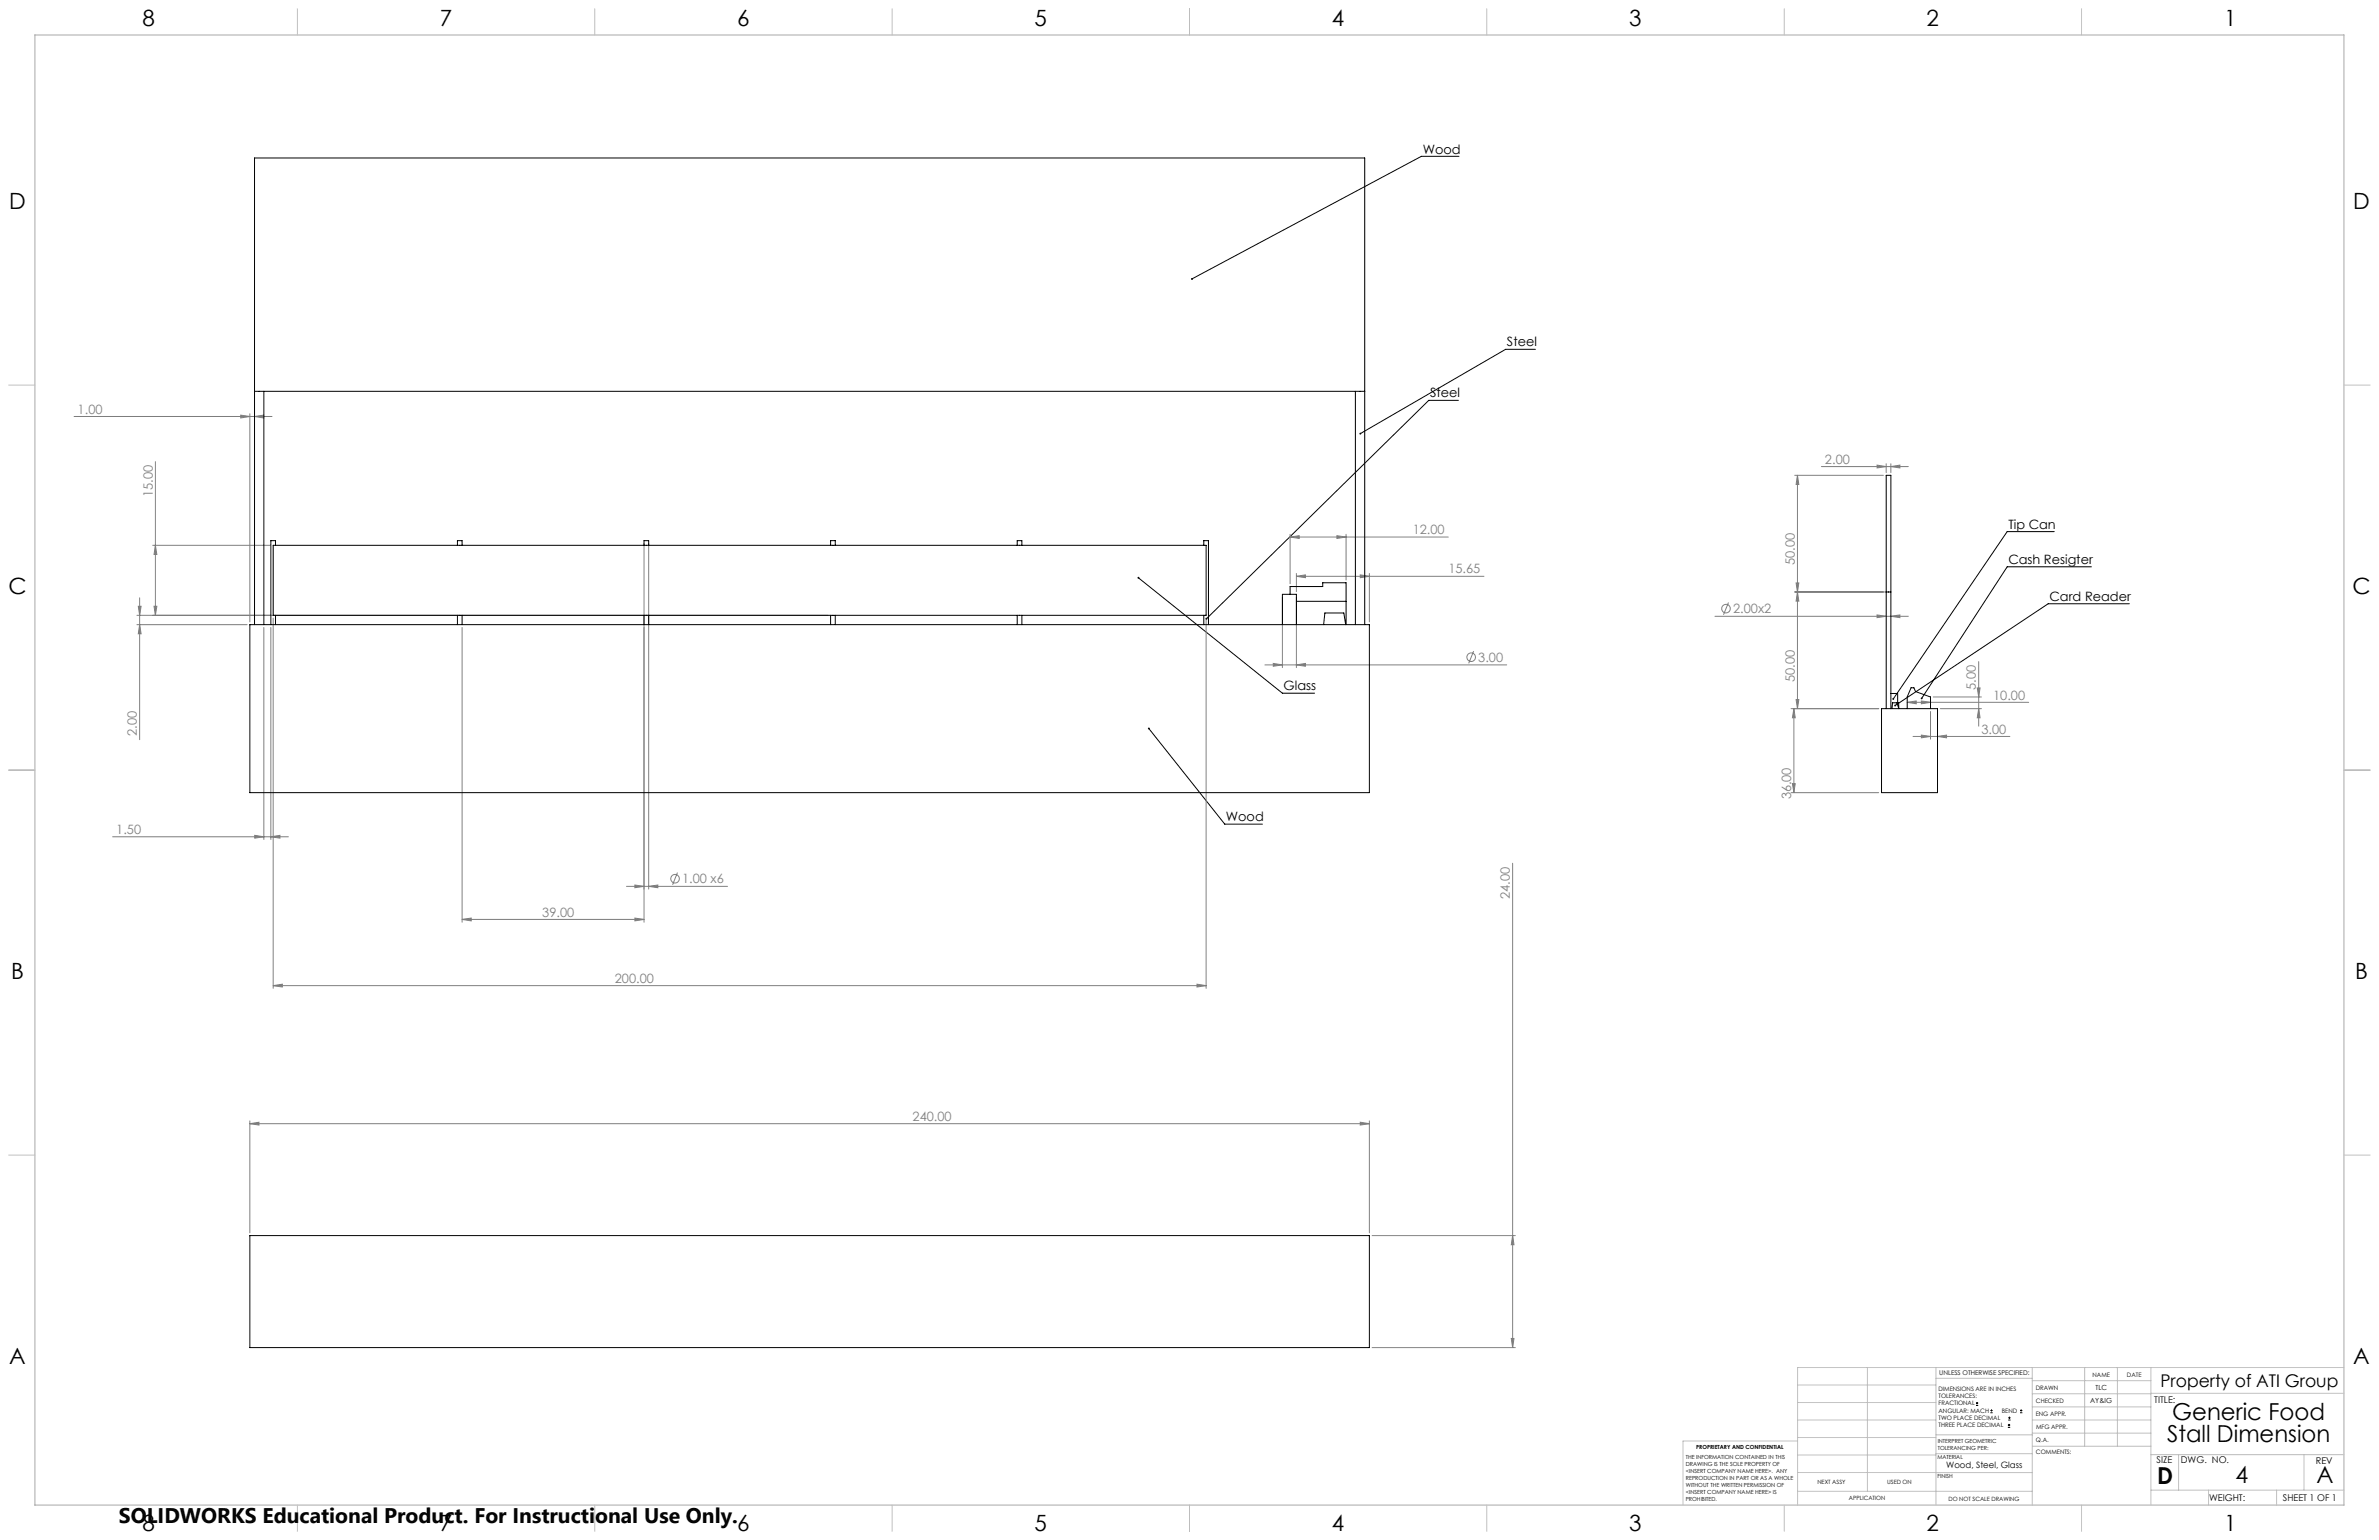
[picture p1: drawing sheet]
<svg xmlns="http://www.w3.org/2000/svg" width="864mm" height="559mm" viewBox="0 0 864 559" stroke-linecap="round" stroke-linejoin="round" font-family="sans-serif">
<defs><g id="words">
<g font-size="8.5">
<text x="788.6" y="515.2">Generic Food</text>
<text x="786.7" y="523.3">Stall Dimension</text>
<text x="783.1" y="538.4">D</text>
<text x="811.5" y="538.3">4</text>
<text x="840.9" y="538.3">A</text>
</g>
<g font-size="8.1">
<text x="51.7" y="9.3">8</text>
<text x="159.7" y="9.3">7</text>
<text x="267.6" y="9.3">6</text>
<text x="375.5" y="9.3">5</text>
<text x="483.5" y="9.3">4</text>
<text x="591.4" y="9.3">3</text>
<text x="699.4" y="9.3">2</text>
<text x="807.3" y="9.3">1</text>
<text x="3.3" y="76">D</text>
<text x="854.2" y="76">D</text>
<text x="3" y="215.7">C</text>
<text x="853.9" y="215.7">C</text>
<text x="4" y="355.4">B</text>
<text x="854.9" y="355.4">B</text>
<text x="3.3" y="495.1">A</text>
<text x="854.2" y="495.1">A</text>
<text x="51.7" y="555.4">8</text>
<text x="159.7" y="555.4">7</text>
<text x="267.6" y="555.4">6</text>
<text x="375.5" y="555.4">5</text>
<text x="483.5" y="555.4">4</text>
<text x="591.4" y="555.4">3</text>
<text x="699.4" y="555.4">2</text>
<text x="807.3" y="555.4">1</text>
</g>
<text font-size="7.7" x="43.2" y="552.5">SOLIDWORKS Educational Product. For Instructional Use Only.</text>
<text font-size="6.3" x="784.3" y="503.1">Property of ATI Group</text>
<g font-size="4.7">
<text x="516.5" y="55.7">Wood</text>
<text x="547" y="125.6">Steel</text>
<text x="519.1" y="144.1">Steel</text>
<text x="729" y="191.8">Tip Can</text>
<text x="729" y="204.5">Cash Resigter</text>
<text x="744" y="217.9">Card Reader</text>
<text x="466" y="250.4">Glass</text>
<text x="445" y="298">Wood</text>
</g>
<g font-size="4.7" fill="#808080">
<text x="28.2" y="150.1">1.00</text>
<text x="662.5" y="168.2">2.00</text>
<text x="55.4" y="180.4" transform="rotate(-90 55.4 180.4)">15.00</text>
<text x="512.8" y="193.8">12.00</text>
<text x="525.8" y="208.1">15.65</text>
<text x="651.5" y="205" transform="rotate(-90 651.5 205)">50.00</text>
<text x="629.1" y="222.5">2.00x2</text>
<text x="536.6" y="240.2">3.00</text>
<text x="651.5" y="247.6" transform="rotate(-90 651.5 247.6)">50.00</text>
<text x="717.3" y="250.4" transform="rotate(-90 717.3 250.4)">5.00</text>
<text x="723.5" y="253.8">10.00</text>
<text x="49.7" y="267.1" transform="rotate(-90 49.7 267.1)">2.00</text>
<text x="719.3" y="266.2">3.00</text>
<text x="650.2" y="290.1" transform="rotate(-90 650.2 290.1)">36.00</text>
<text x="42.2" y="302.6">1.50</text>
<text x="247.6" y="320.5">1.00 x6</text>
<text x="548.1" y="326.1" transform="rotate(-90 548.1 326.1)">24.00</text>
<text x="196.8" y="332.6">39.00</text>
<text x="223.2" y="356.6">200.00</text>
<text x="331.3" y="406.7">240.00</text>
</g>
<g font-size="3.4">
<text x="782" y="508.9">TITLE:</text>
<text x="782.9" y="531">SIZE</text>
<text x="791.7" y="531">DWG. NO.</text>
<text x="840.7" y="531.1">REV</text>
<text x="801.9" y="544.7">WEIGHT:</text>
<text x="828.7" y="544.6">SHEET 1 OF 1</text>
</g>
<text font-size="3.2" x="706.5" y="532.7">Wood, Steel, Glass</text>
<g font-size="2.5">
<text x="758.8" y="509">AY&amp;IG</text>
<text x="760.7" y="504.2">TLC</text>
</g>
<text font-size="2.4" x="704" y="499.1">UNLESS OTHERWISE SPECIFIED:</text>
<g font-size="2.2">
<text x="759.6" y="499.5">NAME</text>
<text x="772.1" y="499.6">DATE</text>
<text x="703.7" y="504.7">DIMENSIONS ARE IN INCHES</text>
<text x="703.7" y="507.3">TOLERANCES:</text>
<text x="703.7" y="510">FRACTIONAL</text>
<text x="739" y="504.3">DRAWN</text>
<text x="739.1" y="509.2">CHECKED</text>
<text x="703.7" y="512.6">ANGULAR: MACH</text>
<text x="703.7" y="515.3">TWO PLACE DECIMAL</text>
<text x="726.7" y="512.6">BEND</text>
<text x="739" y="513.9">ENG APPR.</text>
<text x="703.7" y="517.9">THREE PLACE DECIMAL</text>
<text x="739.1" y="518.6">MFG APPR.</text>
<text x="739.1" y="523.3">Q.A.</text>
<text x="739.1" y="527.5">COMMENTS:</text>
</g>
<g font-size="2.1">
<text x="659.7" y="538.6">NEXT ASSY</text>
<text x="685.1" y="538.6">USED ON</text>
<text x="671.1" y="544.4">APPLICATION</text>
<text x="707.3" y="544.5">DO NOT SCALE DRAWING</text>
</g>
<g font-size="2">
<text x="615.7" y="525.8">PROPRIETARY AND CONFIDENTIAL</text>
<text x="703.4" y="523.5">INTERPRET GEOMETRIC</text>
<text x="703.4" y="526">TOLERANCING PER:</text>
<text x="612" y="529.4">THE INFORMATION CONTAINED IN THIS</text>
<text x="612" y="531.9">DRAWING IS THE SOLE PROPERTY OF</text>
<text x="703.3" y="529.6">MATERIAL</text>
<text x="612" y="534.5">&lt;INSERT COMPANY NAME HERE&gt;. ANY</text>
<text x="612" y="537">REPRODUCTION IN PART OR AS A WHOLE</text>
<text x="612" y="539.5">WITHOUT THE WRITTEN PERMISSION OF</text>
<text x="703.3" y="536.4">FINISH</text>
<text x="612" y="542">&lt;INSERT COMPANY NAME HERE&gt; IS</text>
<text x="612" y="544.6">PROHIBITED.</text>
</g>
</g></defs>
<g fill="none" stroke="#808080" stroke-width=".36">
<path d="M26.9 151.1h71.8M87.4 150.6l3.3 .5-3.3 .6zM90.7 150.1v75.6M92.4 151.1l3.3-.5v1.1zM56.4 167.5v55.8M651.5 172.5h32.2M652.5 172.5l.5 3.3h-1zM652.5 172.5v84.6M661.2 169.3h31.5M681.4 168.8l3.3 .5-3.3 .5zM684.7 168.3v3.2M686.4 169.3l3.3-.5v1z"/>
<path d="M686.4 168.3v3.2M55.4 197.9h42.8M56.4 197.9l.5 3.3h-1zM233.8 197.2v137.4M235.5 197.2v125.4M468.3 194.9l3.3-.5v1zM468.3 193.9v17.9M468.3 194.9h57.4M485.3 194.4l3.3 .5-3.3 .5zM488.6 193.9v16.6M50.2 220h1l-.5 3.3zM50.7 216.9v51.5"/>
<path d="M55.9 220h1l-.5 3.3zM465.5 216.7v25.6M470.6 209.1l3.3-.5v1zM470.6 208.1v6.6M470.6 216.7v25.6M470.6 209.1h68.1M493.8 208.6l3.3 .5-3.3 .5zM497.1 208.1v17.6M627.5 218.6l-1.8 4.5M651.5 214.8h33M652 211.5h1l-.5 3.3zM652.5 214.8l.5 3.3h-1z"/>
<path d="M49.7 223.3h250.8M49.7 226.7h40M50.7 226.7l.5 3.3h-1zM95.8 227.7v76.9M98.3 227.7v76.9M99.2 224.3v134.3M167.7 227.7v106.9M437.8 224.3v134.3M535 236.3l-1.8 4.4M622.5 223.6h70.2M681.4 223.1l3.3 .5-3.3 .5zM686.4 223.6l3.3-.5v1z"/>
<path d="M459.2 241.3h87.7M462.2 240.7l3.3 .6-3.3 .5zM470.6 241.3l3.3-.6v1.1zM650.2 257.1h31.8M651.2 257.1l.5 3.4h-1zM651.2 257.1v30.5M652 253.9h1l-.5 3.2zM692.3 254.8l3.3-.4v1zM692.3 254.8h44.1M697.5 254.4l3.3 .4-3.3 .6zM700.8 258.2v10M701.8 252.9h17.5"/>
<path d="M704.3 257.1h15M717.8 249.6h1l-.5 3.3zM718.3 257.1l.5 3.4h-1zM718.3 240.1v23.4M694.4 267.2h35.2M697.5 266.7l3.3 .5-3.3 .5zM703.3 267.2l3.3-.5v1zM650.2 287.6h31.8M650.7 284.3h1l-.5 3.3zM40.9 303.6h63.8M92.5 303.1l3.3 .5-3.3 .5zM98.3 303.6l3.3-.5v1z"/>
<path d="M245.9 316.6l-1.7 4.5M549.1 313.2v175.8M167.7 333.6l3.4-.5v1.1zM167.7 333.6h66.1M227.4 321.6h36.7M230.5 321.1l3.3 .5-3.3 .5zM230.5 333.1l3.3 .5-3.3 .6zM235.5 321.6l3.3-.5v1zM99.2 357.6l3.3-.5v1zM99.2 357.6h338.6M434.5 357.1l3.3 .5-3.3 .5zM90.7 407.7l3.3-.5v1z"/>
<path d="M90.7 406.7v40.7M90.7 407.7h406.4M493.8 407.2l3.3 .5-3.3 .5zM497.1 406.7v40.7M498.1 448.3h52M549.1 448.3l.5 3.4h-1zM498.1 489h52M548.6 485.7h1l-.5 3.3z"/>
<circle cx="534.1" cy="238.5" r="1.55"/>
<circle cx="626.6" cy="220.8" r="1.56"/>
<circle cx="245" cy="318.9" r="1.56"/>
</g>
<g fill="none" stroke="#000" stroke-width=".36">
<path d="M529.6 56.7h-13.6l-83.3 44.5M557.4 126.8h-10.8l-52.8 30.5M529.4 145.3h-10.7l-80.7 79.2M745.7 192.9h-17.1l-41.3 60.7M413.2 209.7l52.3 41.8h11.7M759.2 205.7h-30.6l-31 47.7M773 219.1h-29.5l-55.5 36.9M417 264.3l27.6 34.7h13.7M717.3 510h.8M717.3 509.1h.8M717.7 508.7v.9M722.5 512.6h.8"/>
<path d="M722.5 511.8h.8M722.9 511.4v.8M728.9 517.9h.8M728.9 517.1h.8M729 515.3h.9M729 514.5h.9M729.3 516.7v.8M729.4 514v.9M733.3 512.6h.8M733.3 511.8h.8M733.7 511.4v.8"/>
</g>
<g fill="none" stroke="#c0c0c0" stroke-width=".36">
<path d="M108 3.2v9.5M215.9 3.2v9.5M323.8 3.2v9.5M431.8 3.2v9.5M539.7 3.2v9.5M647.7 3.2v9.5M755.6 3.2v9.5M3.1 139.7h9.6M850.9 139.7h9.5M3.1 279.4h9.6M850.9 279.4h9.5M3.1 419.1h9.6"/>
<path d="M850.9 419.1h9.5M677.9 496.2v44.9M702.8 496.2v49.9M737.7 496.2v49.9M756.7 496.2v28.6M768.6 496.2v28.6M780.8 496.2v49.9M850.9 496.2h-198.4v49.9M652.5 515.3h50.3M652.5 508.9h50.3M652.5 502.6h50.3M702.8 500.1h34.9"/>
<path d="M737.7 510.5h43.1M737.7 505.7h43.1M737.7 501h43.1M737.7 515.3h43.1M780.8 505.6h70.1M652.5 534.3l85.2 .1M652.5 528h50.3M652.5 521.6h50.3M652.5 522.9h-41.6v23.2M702.8 527.5h35M702.8 520.6h35M737.7 520h43.1"/>
<path d="M737.8 524.8h43M780.8 527.8h70.1M790.9 527.8v12.9M836.4 527.8v12.9M108 546.1v9.6M215.9 546.1v9.6M323.8 546.1v9.6M431.8 546.1v9.6M539.7 546.1v9.6M647.7 546.1v9.6M652.5 541.1h85.2M755.6 546.1v9.6"/>
<path d="M780.8 540.7h70.1M801.7 540.7v5.4M826.4 540.7v5.4"/>
</g>
<path d="M12.7 12.7h838.2v533.4h-838.2z" fill="none" stroke="#c0c0c0" stroke-width=".5"/>
<path d="M493.6 157.1l-.1 .4 .3-.2-.3 .2a.34 .34 0 0 0 .5 .1 .34 .34 0 0 0 .1-.5 .34 .34 0 0 0-.5 0zM413 209.4a.33 .33 0 0 0 .2 .6 .33 .33 0 0 0 .4-.4 .33 .33 0 0 0-.5-.2l.1 .3zM432.4 101v.4l.3-.2-.3 .2a.35 .35 0 0 0 .5 .1 .35 .35 0 0 0 0-.6 .35 .35 0 0 0-.5 .1zM416.8 264.1a.35 .35 0 0 0 0 .6 .35 .35 0 0 0 .5-.3 .35 .35 0 0 0-.5-.3l.2 .2zM437.7 224.3v.5l.3-.3-.3 .3a.35 .35 0 0 0 .5-.1 .35 .35 0 0 0 0-.5 .35 .35 0 0 0-.5 .1zM697.3 253.2l.1 .5 .2-.3-.2 .3a.35 .35 0 0 0 .5-.1 .35 .35 0 0 0-.1-.4 .35 .35 0 0 0-.5 0zM687 253.4l.1 .5 .2-.3-.2 .3a.34 .34 0 0 0 .4-.1 .34 .34 0 0 0-.1-.5 .34 .34 0 0 0-.4 .1zM687.7 255.7v.5l.3-.2-.3 .2a.34 .34 0 0 0 .4 .1 .34 .34 0 0 0 .1-.5 .34 .34 0 0 0-.5-.1z" fill="#000"/>
<g fill="#808080">
<path d="M493.8 407.2l3.3 .5-3.3 .5zM90.7 407.7l3.3-.5v1z"/>
<path d="M235.5 321.6l3.3-.5v1zM230.5 321.1l3.3 .5-3.3 .5zM434.5 357.1l3.3 .5-3.3 .5zM99.2 357.6l3.3-.5v1zM92.4 151.1l3.3-.5v1.1zM87.4 150.6l3.3 .5-3.3 .6zM98.3 303.6l3.3-.5v1zM92.5 303.1l3.3 .5-3.3 .5zM470.6 241.3l3.3-.6v1.1zM462.2 240.7l3.3 .6-3.3 .5z"/>
<path d="M167.7 333.6l3.4-.5v1.1zM230.5 333.1l3.3 .5-3.3 .6zM470.6 209.1l3.3-.5v1zM493.8 208.6l3.3 .5-3.3 .5zM468.3 194.9l3.3-.5v1zM485.3 194.4l3.3 .5-3.3 .5zM692.3 254.8l3.3-.4v1zM697.5 254.4l3.3 .4-3.3 .6z"/>
<path d="M55.9 220h1l-.5 3.3zM56.4 197.9l.5 3.3h-1zM50.7 226.7l.5 3.3h-1zM50.2 220h1l-.5 3.3zM652 211.5h1l-.5 3.3zM652.5 172.5l.5 3.3h-1zM652 253.9h1l-.5 3.2zM652.5 214.8l.5 3.3h-1z"/>
<path d="M549.1 448.3l.5 3.4h-1zM548.6 485.7h1l-.5 3.3z"/>
<path d="M717.8 249.6h1l-.5 3.3zM718.3 257.1l.5 3.4h-1zM651.2 257.1l.5 3.4h-1zM650.7 284.3h1l-.5 3.3z"/>
<path d="M697.5 266.7l3.3 .5-3.3 .5zM703.3 267.2l3.3-.5v1zM681.4 168.8l3.3 .5-3.3 .5zM686.4 169.3l3.3-.5v1zM681.4 223.1l3.3 .5-3.3 .5zM686.4 223.6l3.3-.5v1z"/>
</g>
<g fill="none" stroke="#000" stroke-width=".36">
<path d="M92.4 142h403M95.8 142v84.7M492 142v84.7M99.2 197.9h338.6v25.4h-338.6zM100 197.9v-1.7h-1.7v30.5M166.1 197.9v-1.7h1.6v1.7M233.8 197.9v-1.7h1.7v1.7M301.5 197.9v-1.7h1.7v1.7M369.3 197.9v-1.7h1.6v1.7M437 197.9v-1.7h1.7v30.5M468.3 215.7v-2.9h11.9v-1.3h8.4v15.2M470.6 218.2h18"/>
<path d="M684.7 214.8h1.7M90.7 226.7h406.4v60.9h-406.4zM92.4 226.7v-169.4h403v169.4M100 223.3v3.4M166.1 223.3v3.4M167.7 223.3v3.4M233.8 223.3v3.4M235.5 223.3v3.4M301.5 223.3v3.4M303.2 223.3v3.4M369.3 223.3v3.4M370.9 223.3v3.4"/>
<path d="M437 223.3v3.4M465.5 226.7v-11h5.1v11M480.5 226.7l.4-4.3h6.9l.7 4.3M683 257.1h20.3v30.5h-20.3zM684.7 257.1v-84.6h1.7v84.6M686.4 251.6h2.5v3.4M688.6 255l.7 2.1-.1-2.1h-2.2l-.2 2.1M692.3 257.1v-4.2l1.4-3.3h1.1l.6 1.3 5.4 2v4.2M90.7 448.3h406.4v40.7h-406.4z"/>
</g>
<use href="#words"/>
</svg>
